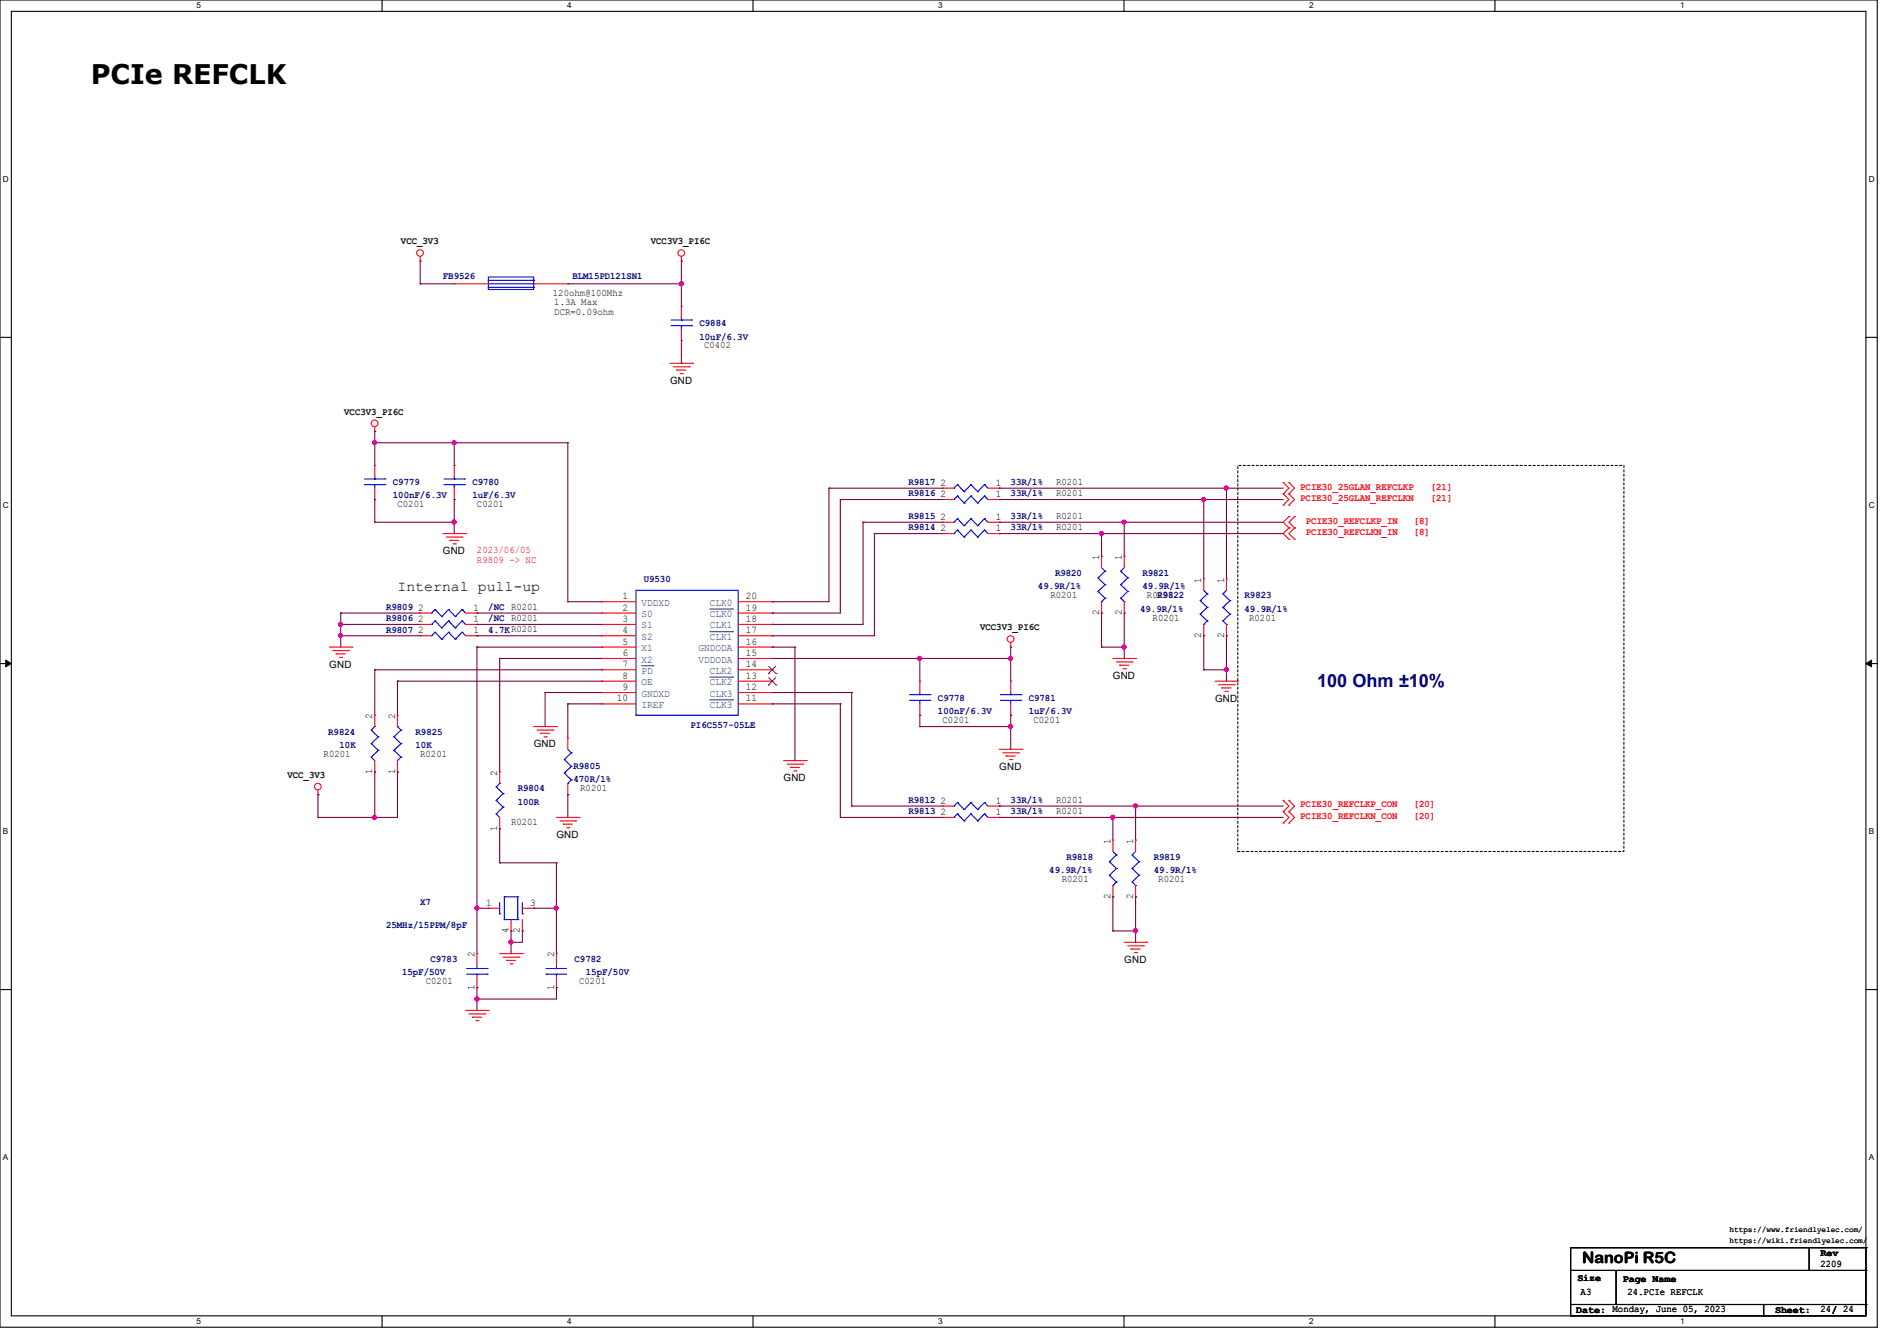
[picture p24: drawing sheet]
<svg xmlns="http://www.w3.org/2000/svg" width="297mm" height="210mm" viewBox="0 0 297 210" stroke-linecap="round" stroke-linejoin="round" font-family="sans-serif">
<defs><g id="words">
<text font-size="4.2" x="14.2" y="13.1">PCIe REFCLK</text>
<text font-size="2.8" fill="#00007f" x="206.2" y="107.5">100 Ohm ±10%</text>
<text font-size="2.5" x="247.7" y="197.7">NanoPi R5C</text>
<text font-size="2.3" x="62.2" y="92.5">Internal pull-up</text>
<g font-size="1.6">
<text x="62.8" y="38.3">VCC_3V3</text>
<text x="101.9" y="38.3">VCC3V3_PI6C</text>
<text x="86.6" y="46.4">120ohm@100Mhz</text>
<text x="86.8" y="47.8">1.3A Max</text>
<text x="86.8" y="49.4">DCR=0.09ohm</text>
<text x="110.2" y="54.6">C0402</text>
<text x="53.9" y="64.9">VCC3V3_PI6C</text>
<text x="104.9" y="60.1">GND</text>
<text x="147.2" y="77.9">2</text>
<text x="147.2" y="76.1">2</text>
<text x="155.9" y="77.9">1</text>
<text x="155.9" y="76.1">1</text>
<text x="165.4" y="77.7">R0201</text>
<text x="165.4" y="75.9">R0201</text>
<text x="62.2" y="79.5">C0201</text>
<text x="74.7" y="79.5">C0201</text>
<text x="147.2" y="83.2">2</text>
<text x="147.2" y="81.4">2</text>
<text x="155.9" y="83.2">1</text>
<text x="155.9" y="81.4">1</text>
<text x="165.4" y="83">R0201</text>
<text x="165.4" y="81.2">R0201</text>
<text x="69.3" y="86.8">GND</text>
<text x="172.1" y="87.7" transform="rotate(-90 172.1 87.7)">1</text>
<text x="175.6" y="87.7" transform="rotate(-90 175.6 87.7)">1</text>
<text x="65.4" y="95.6">2</text>
<text x="74.1" y="95.6">1</text>
<text x="97.5" y="93.9">1</text>
<text x="97.5" y="95.6">2</text>
<text x="116.8" y="95.6">19</text>
<text x="116.8" y="93.9">20</text>
<text x="164.5" y="93.7">R0201</text>
<text x="179.6" y="93.7">R0201</text>
<text x="188.1" y="91.2" transform="rotate(-90 188.1 91.2)">1</text>
<text x="191.6" y="91.2" transform="rotate(-90 191.6 91.2)">1</text>
<text x="65.4" y="97.4">2</text>
<text x="65.4" y="99.2">2</text>
<text x="74.1" y="97.4">1</text>
<text x="74.1" y="99.2">1</text>
<text x="97.5" y="97.4">3</text>
<text x="97.5" y="99.2">4</text>
<text x="97.5" y="101">5</text>
<text x="116.8" y="101">16</text>
<text x="116.8" y="99.2">17</text>
<text x="116.8" y="97.4">18</text>
<text x="153.5" y="98.7">VCC3V3_PI6C</text>
<text x="172.1" y="96.3" transform="rotate(-90 172.1 96.3)">2</text>
<text x="175.6" y="96.3" transform="rotate(-90 175.6 96.3)">2</text>
<text x="180.5" y="97.2">R0201</text>
<text x="188.1" y="99.9" transform="rotate(-90 188.1 99.9)">2</text>
<text x="191.6" y="99.9" transform="rotate(-90 191.6 99.9)">2</text>
<text x="195.6" y="97.2">R0201</text>
<text x="51.6" y="104.6">GND</text>
<text x="97.5" y="102.7">6</text>
<text x="97.5" y="104.5">7</text>
<text x="97.5" y="106.3">8</text>
<text x="116.8" y="106.3">13</text>
<text x="116.8" y="104.5">14</text>
<text x="116.8" y="102.7">15</text>
<text x="174.2" y="106.3">GND</text>
<text x="58.3" y="112.6" transform="rotate(-90 58.3 112.6)">2</text>
<text x="61.9" y="112.6" transform="rotate(-90 61.9 112.6)">2</text>
<text x="96.6" y="109.9">10</text>
<text x="97.5" y="108.1">9</text>
<text x="116.8" y="109.9">11</text>
<text x="116.8" y="108.1">12</text>
<text x="147.6" y="113.2">C0201</text>
<text x="161.8" y="113.2">C0201</text>
<text x="190.2" y="109.9">GND</text>
<text x="50.7" y="118.6">R0201</text>
<text x="65.8" y="118.6">R0201</text>
<text x="83.6" y="117">GND</text>
<text x="45" y="121.8">VCC_3V3</text>
<text x="58.3" y="121.2" transform="rotate(-90 58.3 121.2)">1</text>
<text x="61.9" y="121.2" transform="rotate(-90 61.9 121.2)">1</text>
<text x="77.9" y="121.5" transform="rotate(-90 77.9 121.5)">2</text>
<text x="90.8" y="123.9">R0201</text>
<text x="122.7" y="122.3">GND</text>
<text x="147.2" y="125.9">2</text>
<text x="155.9" y="125.9">1</text>
<text x="156.5" y="120.6">GND</text>
<text x="165.4" y="125.7">R0201</text>
<text x="77.9" y="130.1" transform="rotate(-90 77.9 130.1)">1</text>
<text x="80" y="129.2">R0201</text>
<text x="87.1" y="131.2">GND</text>
<text x="147.2" y="127.6">2</text>
<text x="155.9" y="127.6">1</text>
<text x="165.4" y="127.5">R0201</text>
<text x="173.9" y="132.1" transform="rotate(-90 173.9 132.1)">1</text>
<text x="177.4" y="132.1" transform="rotate(-90 177.4 132.1)">1</text>
<text x="76.1" y="141.9">1</text>
<text x="83" y="141.9">3</text>
<text x="166.2" y="138.1">R0201</text>
<text x="173.9" y="140.8" transform="rotate(-90 173.9 140.8)">2</text>
<text x="177.4" y="140.8" transform="rotate(-90 177.4 140.8)">2</text>
<text x="181.4" y="138.1">R0201</text>
<text x="74.3" y="149.9" transform="rotate(-90 74.3 149.9)">2</text>
<text x="79.6" y="146.1" transform="rotate(-90 79.6 146.1)">4</text>
<text x="81.4" y="146.1" transform="rotate(-90 81.4 146.1)">2</text>
<text x="86.7" y="149.9" transform="rotate(-90 86.7 149.9)">2</text>
<text x="66.7" y="154.1">C0201</text>
<text x="74.3" y="155" transform="rotate(-90 74.3 155)">1</text>
<text x="86.7" y="155" transform="rotate(-90 86.7 155)">1</text>
<text x="90.7" y="154.1">C0201</text>
<text x="176" y="150.8">GND</text>
<text x="285" y="196.7">Rev</text>
<text x="247" y="200.6">Size</text>
<text x="247.5" y="202.9">A3</text>
<text x="254.1" y="200.7">Page Name</text>
<text x="254.8" y="202.9">24.PCIe REFCLK</text>
<text x="285" y="198.4">2209</text>
<text x="246.8" y="205.6">Date: Monday, June 05, 2023</text>
<text x="277.9" y="205.6">Sheet:</text>
<text x="285" y="205.5">24/ 24</text>
</g>
<g font-size="1.6" fill="#00007f">
<text x="69.3" y="43.8">FB9526</text>
<text x="89.6" y="43.8">BLM15PD121SN1</text>
<text x="109.5" y="51.1">C9884</text>
<text x="109.5" y="53.2">10uF/6.3V</text>
<text x="61.5" y="75.9">C9779</text>
<text x="74" y="75.9">C9780</text>
<text x="142.2" y="77.7">R9816</text>
<text x="142.2" y="75.9">R9817</text>
<text x="158.2" y="77.7">33R/1%</text>
<text x="158.2" y="75.9">33R/1%</text>
<text x="61.5" y="78.1">100nF/6.3V</text>
<text x="74" y="78.1">1uF/6.3V</text>
<text x="142.2" y="83.1">R9814</text>
<text x="142.2" y="81.3">R9815</text>
<text x="158.2" y="83.1">33R/1%</text>
<text x="158.2" y="81.3">33R/1%</text>
<text x="60.5" y="95.5">R9809</text>
<text x="76.4" y="95.5">/NC R0201</text>
<text x="100.8" y="91.2">U9530</text>
<text x="162.5" y="92.3">49.9R/1%</text>
<text x="165.2" y="90.2">R9820</text>
<text x="178.5" y="95.8">49.9R/1%</text>
<text x="178.9" y="90.2">R9821</text>
<text x="178.9" y="92.3">49.9R/1%</text>
<text x="181.2" y="93.7">R9822</text>
<text x="194.9" y="93.7">R9823</text>
<text x="194.9" y="95.8">49.9R/1%</text>
<text x="60.5" y="97.3">R9806</text>
<text x="60.5" y="99.1">R9807</text>
<text x="76.4" y="97.3">/NC R0201</text>
<text x="76.4" y="99.1">4.7KR0201</text>
<text x="146.9" y="109.7">C9778</text>
<text x="146.9" y="111.8">100nF/6.3V</text>
<text x="161.1" y="109.7">C9781</text>
<text x="161.1" y="111.8">1uF/6.3V</text>
<text x="51.4" y="115.1">R9824</text>
<text x="53.2" y="117.2">10K</text>
<text x="65.1" y="115.1">R9825</text>
<text x="65.1" y="117.2">10K</text>
<text x="108.1" y="114">PI6C557-05LE</text>
<text x="81.1" y="123.9">R9804</text>
<text x="89.8" y="120.4">R9805</text>
<text x="89.8" y="122.5">470R/1%</text>
<text x="142.2" y="125.7">R9812</text>
<text x="158.2" y="125.7">33R/1%</text>
<text x="81.1" y="126.1">100R</text>
<text x="142.2" y="127.5">R9813</text>
<text x="158.2" y="127.5">33R/1%</text>
<text x="164.3" y="136.7">49.9R/1%</text>
<text x="167" y="134.6">R9818</text>
<text x="180.6" y="134.6">R9819</text>
<text x="180.6" y="136.7">49.9R/1%</text>
<text x="65.8" y="141.7">X7</text>
<text x="60.5" y="145.3">25MHz/15PPM/8pF</text>
<text x="62.9" y="152.7">15pF/50V</text>
<text x="67.4" y="150.6">C9783</text>
<text x="90" y="150.6">C9782</text>
<text x="91.7" y="152.7">15pF/50V</text>
</g>
<g font-size="1.6" fill="#f00">
<text x="203.6" y="76.7">PCIE30_25GLAN_REFCLKP</text>
<text x="224" y="76.7">[21]</text>
<text x="203.6" y="78.4">PCIE30_25GLAN_REFCLKN</text>
<text x="204.5" y="83.8">PCIE30_REFCLKN_IN</text>
<text x="204.5" y="82">PCIE30_REFCLKP_IN</text>
<text x="221.4" y="83.8">[8]</text>
<text x="221.4" y="82">[8]</text>
<text x="224" y="78.4">[21]</text>
<text x="74.7" y="86.6">2023/06/05</text>
<text x="74.7" y="88.1">R9809 -&gt; NC</text>
<text x="203.6" y="126.4">PCIE30_REFCLKP_CON</text>
<text x="203.6" y="128.2">PCIE30_REFCLKN_CON</text>
<text x="221.4" y="126.4">[20]</text>
<text x="221.4" y="128.2">[20]</text>
</g>
<g font-size="1.6" fill="#003f7f">
<text x="100.5" y="94.9">VDDXD</text>
<text x="111.1" y="94.9">CLK0</text>
<text x="100.5" y="96.6">S0</text>
<text x="100.5" y="98.4">S1</text>
<text x="100.5" y="100.2">S2</text>
<text x="100.5" y="102">X1</text>
<text x="109.3" y="102">GNDODA</text>
<text x="111.1" y="100.2">CLK1</text>
<text x="111.1" y="98.4">CLK1</text>
<text x="111.1" y="96.6">CLK0</text>
<text x="100.5" y="103.8">X2</text>
<text x="100.5" y="105.5">PD</text>
<text x="100.5" y="107.3">OE</text>
<text x="109.3" y="103.8">VDDODA</text>
<text x="111.1" y="107.3">CLK2</text>
<text x="111.1" y="105.5">CLK2</text>
<text x="100.5" y="109.1">GNDXD</text>
<text x="100.5" y="110.9">IREF</text>
<text x="111.1" y="110.9">CLK3</text>
<text x="111.1" y="109.1">CLK3</text>
</g>
<g font-size="1.3">
<text x="30.8" y="1.3">5</text>
<text x="88.8" y="1.3">4</text>
<text x="146.9" y="1.3">3</text>
<text x="205" y="1.3">2</text>
<text x="263.1" y="1.3">1</text>
<text x=".5" y="28.4">D</text>
<text x="292.6" y="28.4">D</text>
<text x=".5" y="79.5">C</text>
<text x="292.6" y="79.5">C</text>
<text x=".5" y="130.6">B</text>
<text x="292.6" y="130.6">B</text>
<text x=".5" y="181.7">A</text>
<text x="292.6" y="181.7">A</text>
<text x="30.8" y="207.4">5</text>
<text x="88.8" y="207.4">4</text>
<text x="146.9" y="207.4">3</text>
<text x="205" y="207.4">2</text>
<text x="263.1" y="207.4">1</text>
</g>
<g font-size="1.2">
<text x="270.8" y="194.6">https://wiki.friendlyelec.com/</text>
<text x="270.8" y="192.9">https://www.friendlyelec.com/</text>
</g>
</g></defs>
<path d="M0 0h293.9v207.9h-293.9zM1.8 1.8h290.3v204.3h-290.3z" fill="none" stroke="#000" stroke-width=".17"/>
<g fill="#fff">
<path d="M30.8 .2h.7v1.4h-.7z"/>
<path d="M30.8 206.2h.7v1.4h-.7z"/>
</g>
<path d="M59.8 0v1.8M59.8 206.1v1.8" fill="none" stroke="#000" stroke-width=".17"/>
<g fill="#fff">
<path d="M88.8 .2h.7v1.4h-.7z"/>
<path d="M88.8 206.2h.7v1.4h-.7z"/>
</g>
<path d="M117.9 0v1.8M117.9 206.1v1.8" fill="none" stroke="#000" stroke-width=".17"/>
<g fill="#fff">
<path d="M146.9 .2h.7v1.4h-.7z"/>
<path d="M146.9 206.2h.7v1.4h-.7z"/>
</g>
<path d="M176 0v1.8M176 206.1v1.8" fill="none" stroke="#000" stroke-width=".17"/>
<g fill="#fff">
<path d="M205 .2h.7v1.4h-.7z"/>
<path d="M205 206.2h.7v1.4h-.7z"/>
</g>
<path d="M234.1 0v1.8M234.1 206.1v1.8" fill="none" stroke="#000" stroke-width=".17"/>
<g fill="#fff">
<path d="M263.1 .2h.6v1.4h-.6z"/>
<path d="M263.1 206.2h.6v1.4h-.6z"/>
<path d="M.5 27.3h.9v1.4h-.9z"/>
<path d="M292.6 27.3h.9v1.4h-.9z"/>
<path d="M.5 78.4h.9v1.4h-.9z"/>
<path d="M292.6 78.4h.9v1.4h-.9z"/>
</g>
<path d="M0 52.8h1.8M292.1 52.8h1.8" fill="none" stroke="#000" stroke-width=".17"/>
<g fill="#fff">
<path d="M.5 129.5h.8v1.4h-.8z"/>
<path d="M292.6 129.5h.8v1.4h-.8z"/>
</g>
<path d="M0 103.9h1.8M292.1 103.9h1.8" fill="none" stroke="#000" stroke-width=".17"/>
<path d="M.9 103.4l.9 .5-.9 .5zM292.1 103.9l.9-.5v1z" fill="#000" stroke="#000" stroke-width=".16"/>
<g fill="#fff">
<path d="M.5 180.5h.8v1.4h-.8z"/>
<path d="M292.6 180.5h.8v1.4h-.8z"/>
</g>
<g fill="none" stroke="#000" stroke-width=".17">
<path d="M0 155h1.8M292.1 155h1.8M245.9 195.4h.1M245.9 199h46.2M245.9 195.4v10.7M245.9 195.4h46.2M253 199v5.3M283.3 199h.1M283.3 195.4v3.6M292.1 199h.1M292.1 195.4h.1M292.1 195.4v10.7h-46.2"/>
<path d="M245.9 206.1h.1M245.9 204.3h46.2M253 204.3h.1M256.6 204.3h.1M276.1 206.1h.1M276.1 204.3v1.8M292.1 204.3h.1"/>
</g>
<path d="M193.8 72.9h60.5v60.5h-60.5z" fill="none" stroke="#000" stroke-width=".17" stroke-dasharray=".3 .3"/>
<g fill="none" stroke="#f00" stroke-width=".17">
<path d="M65.8 40.9h.1M65.8 40.2v.7M71.1 44.4h.1M71.1 44.4h5.4M83.6 44.4h5.3M88.9 44.4h.1M104.9 56.9h3.6M105.5 57.4h2.4M106 58h.1M106 58h1.4M106.5 58.5h.3M106.7 40.9h.1"/>
<path d="M106.7 48h.1M106.7 53.3h.1M106.7 40.2v.7M106.7 48v1.8M106.7 51.6v1.7M106.8 58.5h.1M107.9 57.4h.1M108.5 56.9h.1M58.7 67.6h.1M58.7 72.9h.1M58.7 78.2h.1M58.7 66.8v.8"/>
<path d="M58.7 72.9v1.8M58.7 76.5v1.7M71.1 72.9h.1M71.1 78.2h.1M71.1 72.9v1.8M71.1 76.5v1.7M147.6 78.2h.1M147.6 76.5h.1M147.6 78.2h1.8M147.6 76.5h1.8M154.7 78.2h1.8M154.7 76.5h1.8"/>
<path d="M156.5 78.2h.1M156.5 76.5h.1M200.9 77.3h.1M200.9 75.6h.1M200.9 79.1h.1M200.9 75.6l.9 .9-.9 .8M200.9 77.3l.9 .9-.9 .9M201.8 77.3h.1M201.8 75.6h.1M201.8 79.1h.1M201.8 75.6l.9 .9-.9 .8M201.8 77.3l.9 .9-.9 .9"/>
<path d="M65.8 97.8h.1M65.8 99.6h.1M65.8 96h.1M65.8 97.8h1.8M65.8 99.6h1.8M65.8 96h1.8M69.3 83.6h3.6M69.9 84.1h2.4M70.4 84.6h.1M70.4 84.6h1.4M71 85.2h.3M71.3 85.2h.1"/>
<path d="M72.3 84.1h.1M72.9 83.6h.1M72.9 97.8h1.8M72.9 99.6h1.8M72.9 96h1.8M74.7 97.8h.1M74.7 99.6h.1M74.7 96h.1M94.2 94.2h.1M94.2 96h.1M94.2 97.8h.1M94.2 99.6h.1"/>
<path d="M94.2 97.8h5.4M94.2 99.6h5.4M94.2 96h5.4M94.2 94.2h5.4M115.6 97.8h5.3M115.6 99.6h5.3M115.6 96h5.3M115.6 94.2h5.3M120.9 99.6h.1M120.9 97.8h.1M120.9 96h.1M120.9 94.2h.1"/>
<path d="M147.6 83.6h.1M147.6 81.8h.1M147.6 83.6h1.8M147.6 81.8h1.8M154.7 83.6h1.8M154.7 81.8h1.8M156.5 83.6h.1M156.5 81.8h.1M172.5 87.1h.1M172.5 96h.1M172.5 87.1v1.8M172.5 94.2v1.8"/>
<path d="M176 87.1h.1M176 96h.1M176 87.1v1.8M176 94.2v1.8M188.5 90.7h.1M188.5 99.6h.1M188.5 90.7v1.8M188.5 97.8v1.8M192 90.7h.1M192 99.6h.1M192 90.7v1.8M192 97.8v1.8"/>
<path d="M201.8 82.7h.1M201.8 84.5h.1M201.8 80.9h.1M201.8 82.7l-.9 .9 .9 .9M201.8 80.9l-.9 .9 .9 .9M202.7 84.5h.1M202.7 82.7h.1M202.7 80.9h.1M202.7 82.7l-.9 .9 .9 .9M202.7 80.9l-.9 .9 .9 .9M51.6 101.3h3.5M52.1 101.9h2.5"/>
<path d="M52.6 102.4h.1M52.6 102.4h1.5M53.2 103h.3M53.5 103h.1M54.6 101.9h.1M55.1 101.3h.1M58.7 112h.1M58.7 112v1.8M58.7 119.1v1.8M62.2 112h.1M62.2 112v1.8M62.2 119.1v1.8"/>
<path d="M83.6 113.8h3.5M84.1 114.3h2.5M84.6 114.9h.1M84.6 114.9h1.5M85.2 115.4h.3M85.5 115.4h.1M86.6 114.3h.1M87.1 113.8h.1M88.9 115.6h.1M88.9 115.6v1.7M94.2 101.3h.1M94.2 103.1h.1"/>
<path d="M94.2 104.9h.1M94.2 106.7h.1M94.2 108.5h.1M94.2 110.2h.1M94.2 101.3h5.4M94.2 103.1h5.4M94.2 106.7h5.4M94.2 104.9h5.4M94.2 108.5h5.4M94.2 110.2h5.4M115.6 101.3h5.3M115.6 103.1h5.3"/>
<path d="M115.6 106.7h5.3M115.6 104.9h5.3M115.6 108.5h5.3M115.6 110.2h5.3M120.9 110.2h.1M120.9 108.5h.1M120.9 106.7h.1M120.9 104.9h.1M120.9 103.1h.1M120.9 101.3h.1M122.7 119.1h3.5M123.2 119.7h2.5"/>
<path d="M125.7 119.7h.1M126.2 119.1h.1M144 106.7h.1M144 112h.1M144 106.7v1.8M144 110.2v1.8M156.5 117.3h3.5M157 117.9h2.5M157.5 118.4h.1M157.5 118.4h1.5M158.1 119h.3M158.2 101.3h.1"/>
<path d="M158.2 106.7h.1M158.2 112h.1M158.2 100.6v.7M158.2 106.7v1.8M158.2 110.2v1.8M158.4 119h.1M159.5 117.9h.1M160 117.3h.1M174.2 103.1h3.6M174.8 103.7h2.4M175.3 104.2h.1M175.3 104.2h1.4"/>
<path d="M175.9 104.7h.3M176.2 104.7h.1M177.2 103.7h.1M177.8 103.1h.1M190.2 106.7h3.6M190.8 107.2h2.5M191.3 107.7h.1M191.3 107.7h1.4M191.9 108.3h.3M192.2 108.3h.1M193.3 107.2h.1M193.8 106.7h.1"/>
<path d="M49.8 124.5h.1M49.8 123.7v.8M58.7 120.9h.1M62.2 120.9h.1M78.2 129.8h.1M78.2 120.9h.1M78.2 120.9v1.8M78.2 128v1.8M87.1 128h3.6M87.7 128.6h2.4M88.2 129.1h.1M88.2 129.1h1.4"/>
<path d="M88.7 129.6h.4M88.9 124.5h.1M88.9 122.7v1.8M89.1 129.6h.1M90.1 128.6h.1M90.7 128h.1M123.7 120.2h.1M123.7 120.2h1.5M124.3 120.7h.3M124.6 120.7h.1M147.6 126.2h.1M147.6 128h.1"/>
<path d="M147.6 128h1.8M147.6 126.2h1.8M154.7 128h1.8M154.7 126.2h1.8M156.5 126.2h.1M156.5 128h.1M174.2 131.6h.1M174.2 131.6v1.8M174.2 138.7v1.8M177.8 131.6h.1M177.8 131.6v1.8M177.8 138.7v1.8"/>
<path d="M200.9 127.1h.1M200.9 125.3h.1M200.9 128.9h.1M200.9 125.3l.9 .9-.9 .9M200.9 127.1l.9 .9-.9 .9M201.8 127.1h.1M201.8 125.3h.1M201.8 128.9h.1M201.8 125.3l.9 .9-.9 .9M201.8 127.1l.9 .9-.9 .9M72.9 158.2h3.6M73.4 158.8h2.5"/>
<path d="M74 159.3h.1M74 159.3h1.4M74.5 159.9h.3M74.7 154.7h.1M74.7 149.4h.1M74.7 149.4v1.7M74.7 152.9v1.8M74.8 159.9h.1M75.9 158.8h.1M76.5 158.2h.1M76.5 142.2h.1M76.5 142.2h1.7"/>
<path d="M78.2 149.4h3.6M78.8 149.9h2.4M79.3 150.4h.1M79.3 150.4h1.4M79.8 151h.4M80 145.8h.1M80 144v1.8M80.2 151h.1M81.2 149.9h.1M81.8 149.4h.1M81.8 145.8h.1M81.8 142.2h1.8"/>
<path d="M81.8 144v1.8M83.6 142.2h.1M87.1 154.7h.1M87.1 149.4h.1M87.1 149.4v1.7M87.1 152.9v1.8M174.2 140.5h.1M176 147.6h3.6M176.6 148.1h2.4M177.1 148.6h.1M177.1 148.6h1.4M177.6 149.2h.4"/>
<path d="M177.8 140.5h.1M178 149.2h.1M179 148.1h.1M179.6 147.6h.1"/>
<circle cx="65.8" cy="39.6" r=".52"/>
<circle cx="106.7" cy="39.6" r=".52"/>
<circle cx="58.7" cy="66.3" r=".52"/>
<circle cx="158.2" cy="100.1" r=".52"/>
<circle cx="49.8" cy="123.2" r=".52"/>
</g>
<g fill="none" stroke="#00f" stroke-width=".17">
<path d="M76.5 43.4h7.1v1.9h-7.1zM76.5 44.4h7.1M76.5 43.9h7.1M76.5 45h7.1M83.6 44.4h.1M83.6 43.9h.1M83.6 45h.1M105.1 51h3.2M105.1 50.1h3.2M106.7 50.1h.1M106.7 51h.1M106.7 49.8v.3"/>
<path d="M106.7 51v.6M108.3 51h.1M108.3 50.1h.1M57.1 75.9h3.2M57.1 75h3.2M58.7 75h.1M58.7 75.9h.1M58.7 74.7v.3M58.7 75.9v.6M60.3 75.9h.1M60.3 75h.1M69.5 75.9h3.2"/>
<path d="M69.5 75h3.2M71.1 75h.1M71.1 75.9h.1M71.1 74.7v.3M71.1 75.9v.6M72.7 75.9h.1M72.7 75h.1M149.4 78.2h.1M149.4 76.5h.1M149.9 77.7h.1M149.9 75.9h.1M149.9 77.7l1.1 1.1"/>
<path d="M149.9 77.7l-.5 .5M149.9 75.9l1.1 1.1M149.9 75.9l-.5 .6M151 78.8h.1M151 77h.1M152 77.7h.1M152 75.9h.1M152 77.7l1.1 1.1M152 77.7l-1 1.1M152 75.9l1.1 1.1M152 75.9l-1 1.1M153.1 78.8h.1"/>
<path d="M153.1 77h.1M154.1 77.7h.1M154.1 75.9h.1M154.1 77.7l.6 .5M154.1 77.7l-1 1.1M154.1 75.9l.6 .6M154.1 75.9l-1 1.1M67.6 97.8h.1M67.6 99.6h.1M67.6 96h.1M68.1 97.2h.1M68.1 99h.1"/>
<path d="M68.1 95.5h.1M68.1 97.2l1.1 1.1M68.1 97.2l-.5 .6M68.1 99l1.1 1.1M68.1 99l-.5 .6M68.1 95.5l1.1 1.1M68.1 95.5l-.5 .5M69.2 98.3h.1M69.2 96.6h.1M70.2 97.2h.1M70.2 99h.1M70.2 95.5h.1"/>
<path d="M70.2 97.2l1.1 1.1M70.2 97.2l-1 1.1M70.2 99l1.1 1.1M70.2 99l-1 1.1M70.2 95.5l1.1 1.1M70.2 95.5l-1 1.1M71.3 98.3h.1M71.3 96.6h.1M72.3 97.2h.1M72.3 99h.1M72.3 95.5h.1M72.3 97.2l.6 .6"/>
<path d="M72.3 97.2l-1 1.1M72.3 99l.6 .6M72.3 99l-1 1.1M72.3 95.5l.6 .5M72.3 95.5l-1 1.1M99.6 92.5h16v19.5h-16zM149.4 83.6h.1M149.4 81.8h.1M149.9 83h.1M149.9 81.2h.1M149.9 83l1.1 1.1M149.9 83l-.5 .6"/>
<path d="M149.9 81.2l1.1 1.1M149.9 81.2l-.5 .6M151 84.1h.1M151 82.3h.1M152 83h.1M152 81.2h.1M152 83l1.1 1.1M152 83l-1 1.1M152 81.2l1.1 1.1M152 81.2l-1 1.1M153.1 84.1h.1M153.1 82.3h.1"/>
<path d="M154.1 83h.1M154.1 81.2h.1M154.1 83l.6 .6M154.1 83l-1 1.1M154.1 81.2l.6 .6M154.1 81.2l-1 1.1M171.9 90.5h.1M171.9 92.6h.1M171.9 90.5l1.1 1.1M171.9 92.6l1.1 1.1M172.5 94.2h.1M172.5 88.9l.5 .6"/>
<path d="M173 89.5h.1M173 91.6h.1M173 93.7h.1M173 89.5l-1.1 1M173 91.6l-1.1 1M173 93.7l-.5 .5M175.5 89.5h.1M175.5 91.6h.1M175.5 93.7h.1M175.5 89.5l1.1 1M175.5 91.6l1.1 1M175.5 93.7l.5 .5"/>
<path d="M176 94.2h.1M176 88.9l-.5 .6M176.6 90.5h.1M176.6 92.6h.1M176.6 90.5l-1.1 1.1M176.6 92.6l-1.1 1.1M187.9 94.1h.1M187.9 96.2h.1M187.9 94.1l1.1 1M187.9 96.2l1.1 1M188.5 97.8h.1M188.5 92.5l.5 .5"/>
<path d="M189 93h.1M189 95.1h.1M189 97.2h.1M189 93l-1.1 1.1M189 95.1l-1.1 1.1M189 97.2l-.5 .6M191.5 93h.1M191.5 95.1h.1M191.5 97.2h.1M191.5 93l1.1 1.1M191.5 95.1l1.1 1.1M191.5 97.2l.5 .6"/>
<path d="M192 97.8h.1M192 92.5l-.5 .5M192.6 94.1h.1M192.6 96.2h.1M192.6 94.1l-1.1 1M192.6 96.2l-1.1 1M58.1 118.6h.1M58.1 116.5h.1M58.1 114.3h.1M58.1 118.6l.6 .5M58.1 116.5l1.1 1M58.1 114.3l1.1 1.1"/>
<path d="M58.7 113.8h.1M58.7 113.8l-.6 .5M59.2 117.5h.1M59.2 115.4h.1M59.2 117.5l-1.1 1.1M59.2 115.4l-1.1 1.1M61.7 117.5h.1M61.7 115.4h.1M61.7 117.5l1.1 1.1M61.7 115.4l1.1 1.1M62.2 113.8h.1M62.2 113.8l.6 .5"/>
<path d="M62.8 118.6h.1M62.8 116.5h.1M62.8 114.3h.1M62.8 118.6l-.6 .5M62.8 116.5l-1.1 1M62.8 114.3l-1.1 1.1M69.2 100.1h.1M71.3 100.1h.1M88.3 119h.1M88.3 119l1.2 1M88.9 117.3l.6 .6M89.5 117.9h.1"/>
<path d="M89.5 117.9l-1.2 1.1M142.4 109.7h3.2M142.4 108.8h3.2M144 108.8h.1M144 109.7h.1M144 108.5v.3M144 109.7v.5M145.6 109.7h.1M145.6 108.8h.1M156.6 109.7h3.3M156.6 108.8h3.3M158.2 108.8h.1"/>
<path d="M158.2 109.7h.1M158.2 108.5v.3M158.2 109.7v.5M159.9 109.7h.1M159.9 108.8h.1M77.7 127.5h.1M77.7 125.3h.1M77.7 123.2h.1M77.7 127.5l.5 .5M77.7 125.3l1.1 1.1M77.7 123.2l1.1 1.1M78.2 122.7h.1"/>
<path d="M78.2 122.7l-.5 .5M78.8 126.4h.1M78.8 124.3h.1M78.8 126.4l-1.1 1.1M78.8 124.3l-1.1 1M88.3 121.1h.1M88.3 121.1l1.2 1M88.9 122.7h.1M89.5 120h.1M89.5 122.1h.1M89.5 120l-1.2 1.1M89.5 122.1l-.6 .6"/>
<path d="M149.4 126.2h.1M149.4 128h.1M149.9 125.7h.1M149.9 127.5h.1M149.9 125.7l1.1 1.1M149.9 125.7l-.5 .5M149.9 127.5l1.1 1.1M149.9 127.5l-.5 .5M151 126.8h.1M151 128.6h.1M152 125.7h.1M152 127.5h.1"/>
<path d="M152 125.7l1.1 1.1M152 125.7l-1 1.1M152 127.5l1.1 1.1M152 127.5l-1 1.1M153.1 126.8h.1M153.1 128.6h.1M154.1 125.7h.1M154.1 127.5h.1M154.1 125.7l.6 .5M154.1 125.7l-1 1.1M154.1 127.5l.6 .5M154.1 127.5l-1 1.1"/>
<path d="M173.7 135h.1M173.7 137.1h.1M173.7 135l1.1 1M173.7 137.1l1.1 1M174.2 138.7h.1M174.2 133.4l.6 .5M174.8 133.9h.1M174.8 136h.1M174.8 138.1h.1M174.8 133.9l-1.1 1.1M174.8 136l-1.1 1.1M174.8 138.1l-.6 .6"/>
<path d="M177.2 133.9h.1M177.2 136h.1M177.2 138.1h.1M177.2 133.9l1.2 1.1M177.2 136l1.2 1.1M177.2 138.1l.6 .6M177.8 138.7h.1M177.8 133.4l-.6 .5M178.4 135h.1M178.4 137.1h.1M178.4 135l-1.2 1M178.4 137.1l-1.2 1"/>
<path d="M73.1 151.7h3.2M73.1 152.6h3.2M74.7 152.6h.1M74.7 151.7h.1M74.7 151.1v.6M74.7 152.6v.3M76.3 151.7h.1M76.3 152.6h.1M78.2 143.1h.1M78.2 141.4v1.7M79 144h.1M79 140.5h.1"/>
<path d="M79 140.5v3.5M79 144h2.1M79 140.5h2.1M81.1 144h.1M81.1 140.5h.1M81.1 140.5v3.5M81.8 143.1h.1M81.8 141.4v1.7M85.5 151.7h.1M85.5 152.6h.1M85.5 151.7h3.2M85.5 152.6h3.2"/>
<path d="M87.1 152.6h.1M87.1 151.7h.1M87.1 151.1v.6M87.1 152.6v.3"/>
</g>
<path d="M111.1 98.9h3.6M111.1 95.4h3.6M114.7 98.9h.1M114.7 95.4h.1M100.5 104.3h1.7M102.2 104.3h.1M111.1 109.6h3.6M111.1 106h3.6M114.7 109.6h.1M114.7 106h.1" fill="none" stroke="#003f7f" stroke-width=".16"/>
<path d="M120.3 107.3h.1M120.3 105.5h.1M120.4 106.1l1.1 1.2M120.4 104.4l1.1 1.1M121.5 106.1l-1.2 1.2M121.5 104.4l-1.2 1.1M121.5 107.3h.1M121.5 105.5h.1" fill="none" stroke="#7f3f00" stroke-width=".16"/>
<g fill="none" stroke="#7f003f" stroke-width=".17">
<path d="M65.8 44.4h.1M65.8 40.9h.1M65.8 44.4h5.3M65.8 40.9v3.5M88.9 44.4h17.8M106.7 44.4h.1M106.7 40.9h.1M106.7 56.9h.1M106.7 40.9v7.1M106.7 53.3v3.6M58.7 67.6h.1M58.7 78.2h.1"/>
<path d="M58.7 69.3h.1M58.7 67.6v5.3M58.7 78.2v3.6M58.7 69.3h30.2M71.1 78.2h.1M71.1 69.3h.1M71.1 69.3v3.6M71.1 78.2v5.4M88.9 69.3h.1M88.9 69.3v24.9M129.8 76.5h.1M129.8 76.5v17.7h-8.9"/>
<path d="M129.8 76.5h17.8M131.6 78.2h.1M131.6 78.2v17.8h-10.7M131.6 78.2h16M156.5 76.5h.1M156.5 78.2h.1M156.5 76.5h44.4M156.5 78.2h44.4M188.5 78.2h.1M188.5 78.2v12.5M192 76.5h.1M192 76.5v14.2"/>
<path d="M53.3 96h.1M53.3 97.8h.1M53.3 99.6h.1M53.3 96h12.5M53.3 97.8h12.5M53.3 99.6h12.5M53.3 96v5.3M58.7 81.8h.1M58.7 81.8h12.4M71.1 81.8h.1M74.7 96h.1M74.7 97.8h.1"/>
<path d="M74.7 99.6h.1M74.7 96h19.5M74.7 97.8h19.5M74.7 99.6h19.5M88.9 94.2h.1M88.9 94.2h5.3M120.9 94.2h.1M120.9 96h.1M120.9 97.8h.1M120.9 99.6h.1M135.1 81.8h.1M135.1 81.8h12.5"/>
<path d="M135.1 81.8v16h-14.2M136.9 83.6h.1M136.9 83.6v16h-16M136.9 83.6h10.7M156.5 83.6h.1M156.5 81.8h.1M156.5 81.8h44.4M156.5 83.6h44.4M172.5 96h.1M172.5 83.6h.1M172.5 83.6v3.5M172.5 96v5.3"/>
<path d="M176 96h.1M176 81.8h.1M176 81.8v5.3M176 96v7.1M188.5 99.6h.1M188.5 99.6v5.3M192 99.6h.1M192 99.6v7.1M58.7 104.9h.1M58.7 104.9v7.1M58.7 104.9h35.5M62.2 106.7h.1"/>
<path d="M62.2 106.7v5.3M62.2 106.7h32M74.7 101.3h.1M74.7 101.3h19.5M74.7 101.3v48.1M78.2 103.1h.1M78.2 103.1h16M78.2 103.1v17.8M85.3 108.5h.1M85.3 108.5v5.3M85.3 108.5h8.9M88.9 110.2h.1"/>
<path d="M88.9 110.2v5.4M88.9 110.2h5.3M120.9 101.3h.1M120.9 103.1h.1M120.9 110.2h.1M120.9 108.5h.1M120.9 101.3h3.6M120.9 108.5h12.5M120.9 103.1h37.3M120.9 110.2h10.7M124.5 101.3h.1M124.5 101.3v17.8"/>
<path d="M131.6 110.2h.1M131.6 110.2v17.8M133.4 108.5h.1M133.4 108.5v17.7M144 103.1h.1M144 112h.1M144 113.8h.1M144 103.1v3.6M144 112v1.8M144 113.8h14.2M158.2 101.3h.1M158.2 103.1h.1"/>
<path d="M158.2 112h.1M158.2 113.8h.1M158.2 101.3v5.4M158.2 112v5.3M172.5 101.3h.1M172.5 101.3h3.5M176 101.3h.1M188.5 104.9h.1M188.5 104.9h3.5M192 104.9h.1M49.8 124.5h.1M49.8 128h.1"/>
<path d="M49.8 124.5v3.5M58.7 120.9h.1M58.7 128h.1M58.7 120.9v7.1M62.2 120.9h.1M62.2 120.9v7.1h-12.4M78.2 129.8h.1M78.2 135.1h.1M78.2 129.8v5.3M78.2 135.1h8.9M87.1 135.1h.1M87.1 135.1v14.3"/>
<path d="M88.9 124.5h.1M88.9 124.5v3.5M131.6 128h.1M131.6 128h16M133.4 126.2h.1M133.4 126.2h14.2M156.5 126.2h.1M156.5 128h.1M156.5 128h44.4M156.5 126.2h44.4M174.2 128h.1M174.2 128v3.6"/>
<path d="M177.8 126.2h.1M177.8 126.2v5.4M74.7 142.2h.1M74.7 154.7h.1M74.7 156.5h.1M74.7 142.2h1.8M74.7 154.7v3.5M80 145.8h.1M80 147.6h.1M80 145.8v3.6M81.8 145.8h.1M81.8 145.8v1.8h-1.8"/>
<path d="M83.6 142.2h.1M83.6 142.2h3.5M87.1 142.2h.1M87.1 154.7h.1M87.1 154.7v1.8h-12.4M174.2 145.8h.1M174.2 140.5h.1M174.2 145.8h3.6M174.2 140.5v5.3M177.8 140.5h.1M177.8 145.8h.1M177.8 140.5v7.1"/>
</g>
<g fill="#f0f" stroke="#f0f" stroke-width=".17">
<circle cx="58.7" cy="128" r=".32"/>
<circle cx="58.7" cy="69.3" r=".32"/>
<circle cx="71.1" cy="81.8" r=".32"/>
<circle cx="71.1" cy="69.3" r=".32"/>
<circle cx="158.2" cy="103.1" r=".32"/>
<circle cx="144" cy="103.1" r=".32"/>
<circle cx="158.2" cy="113.8" r=".32"/>
<circle cx="87.1" cy="142.2" r=".32"/>
<circle cx="80" cy="147.6" r=".32"/>
<circle cx="74.7" cy="142.2" r=".32"/>
<circle cx="74.7" cy="156.4" r=".32"/>
<circle cx="53.3" cy="97.8" r=".32"/>
<circle cx="53.3" cy="99.5" r=".32"/>
<circle cx="192" cy="76.4" r=".32"/>
<circle cx="188.4" cy="78.2" r=".32"/>
<circle cx="177.8" cy="145.8" r=".32"/>
<circle cx="177.8" cy="126.2" r=".32"/>
<circle cx="174.2" cy="128" r=".32"/>
<circle cx="176" cy="101.3" r=".32"/>
<circle cx="172.4" cy="83.5" r=".32"/>
<circle cx="176" cy="81.8" r=".32"/>
<circle cx="192" cy="104.9" r=".32"/>
<circle cx="106.7" cy="44.4" r=".32"/>
</g>
<use href="#words"/>
</svg>
